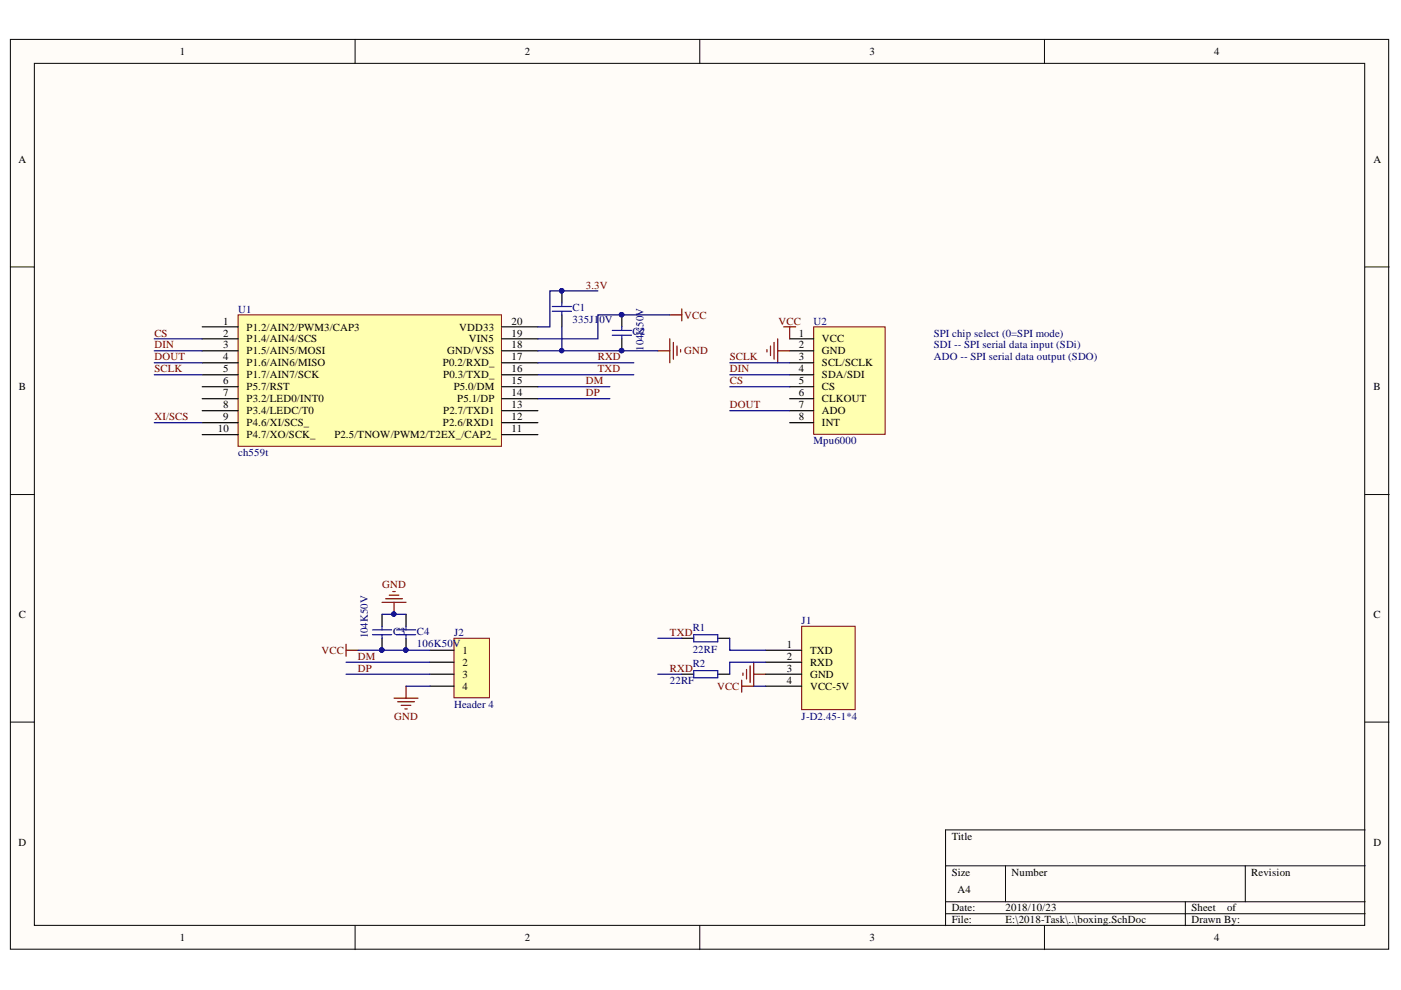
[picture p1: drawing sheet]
<svg xmlns="http://www.w3.org/2000/svg" width="297mm" height="210mm" viewBox="0 0 297 210" stroke-linecap="round" stroke-linejoin="round" font-family="sans-serif">
<defs><g id="words">
<g font-size="2.3">
<text x="38.2" y="11.7">1</text>
<text x="111.2" y="11.7">2</text>
<text x="184.3" y="11.7">3</text>
<text x="257.4" y="11.7">4</text>
<text x="3.9" y="34.5">A</text>
<text x="291.2" y="34.5">A</text>
<text x="47.3" y="68.8">1</text>
<text x="47.3" y="71.3">2</text>
<text x="52.3" y="70.1">P1.2/AIN2/PWM3/CAP3</text>
<text x="97.4" y="70.1">VDD33</text>
<text x="108.5" y="71.3">19</text>
<text x="108.5" y="68.8">20</text>
<text x="169.4" y="71.3">1</text>
<text x="47.3" y="73.9">3</text>
<text x="47.3" y="76.4">4</text>
<text x="52.3" y="72.6">P1.4/AIN4/SCS</text>
<text x="52.3" y="75.2">P1.5/AIN5/MOSI</text>
<text x="52.3" y="77.7">P1.6/AIN6/MISO</text>
<text x="93.9" y="77.7">P0.2/RXD_</text>
<text x="94.8" y="75.2">GND/VSS</text>
<text x="99.4" y="72.6">VIN5</text>
<text x="108.5" y="76.4">17</text>
<text x="108.5" y="73.9">18</text>
<text x="169.4" y="73.9">2</text>
<text x="169.4" y="76.4">3</text>
<text x="174.3" y="72.6">VCC</text>
<text x="174.3" y="75.2">GND</text>
<text x="174.3" y="77.7">SCL/SCLK</text>
<text x="4" y="82.8">B</text>
<text x="47.3" y="79">5</text>
<text x="47.3" y="81.5">6</text>
<text x="52.3" y="80.2">P1.7/AIN7/SCK</text>
<text x="52.3" y="82.8">P5.7/RST</text>
<text x="94" y="80.2">P0.3/TXD_</text>
<text x="96.2" y="82.8">P5.0/DM</text>
<text x="108.5" y="81.5">15</text>
<text x="108.5" y="79">16</text>
<text x="169.4" y="79">4</text>
<text x="169.4" y="81.5">5</text>
<text x="174.3" y="80.2">SDA/SDI</text>
<text x="174.3" y="82.8">CS</text>
<text x="291.2" y="82.8">B</text>
<text x="47.3" y="84">7</text>
<text x="47.3" y="86.6">8</text>
<text x="47.3" y="89.1">9</text>
<text x="52.3" y="85.3">P3.2/LED0/INT0</text>
<text x="52.3" y="87.8">P3.4/LEDC/T0</text>
<text x="94" y="87.8">P2.7/TXD1</text>
<text x="97" y="85.3">P5.1/DP</text>
<text x="108.5" y="89.1">12</text>
<text x="108.5" y="86.6">13</text>
<text x="108.5" y="84">14</text>
<text x="169.4" y="84">6</text>
<text x="169.4" y="86.6">7</text>
<text x="169.4" y="89.1">8</text>
<text x="174.3" y="85.3">CLKOUT</text>
<text x="174.3" y="87.8">ADO</text>
<text x="46.2" y="91.6">10</text>
<text x="52.3" y="90.4">P4.6/XI/SCS_</text>
<text x="52.3" y="92.9">P4.7/XO/SCK_</text>
<text x="70.9" y="92.9">P2.5/TNOW/PWM2/T2EX_/CAP2_</text>
<text x="93.9" y="90.4">P2.6/RXD1</text>
<text x="108.5" y="91.6">11</text>
<text x="174.3" y="90.4">INT</text>
<text x="4" y="131">C</text>
<text x="291.2" y="131">C</text>
<text x="166.8" y="137.4">1</text>
<text x="98.1" y="138.6">1</text>
<text x="98.1" y="141.2">2</text>
<text x="98.1" y="143.7">3</text>
<text x="166.8" y="139.9">2</text>
<text x="166.8" y="142.4">3</text>
<text x="171.7" y="138.6">TXD</text>
<text x="171.7" y="141.2">RXD</text>
<text x="171.7" y="143.7">GND</text>
<text x="98.1" y="146.2">4</text>
<text x="166.8" y="145">4</text>
<text x="171.7" y="146.2">VCC-5V</text>
<text x="3.9" y="179.3">D</text>
<text x="201.8" y="178">Title</text>
<text x="291.2" y="179.3">D</text>
<text x="201.8" y="185.6">Size</text>
<text x="214.5" y="185.6">Number</text>
<text x="265.3" y="185.6">Revision</text>
<text x="203" y="189.4">A4</text>
<text x="201.8" y="193.2">Date:</text>
<text x="201.8" y="195.8">File:</text>
<text x="213.2" y="193.2">2018/10/23</text>
<text x="213.2" y="195.8">E:\2018-Task\..\boxing.SchDoc</text>
<text x="252.6" y="193.2">Sheet</text>
<text x="252.6" y="195.8">Drawn By:</text>
<text x="260.2" y="193.2">of</text>
<text x="38.2" y="199.6">1</text>
<text x="111.2" y="199.6">2</text>
<text x="184.3" y="199.6">3</text>
<text x="257.4" y="199.6">4</text>
</g>
<g font-size="2.3" fill="#800000">
<text x="124.2" y="61.2">3.3V</text>
<text x="32.7" y="71.3">CS</text>
<text x="145.1" y="67.5">VCC</text>
<text x="165.1" y="68.8">VCC</text>
<text x="32.7" y="76.4">DOUT</text>
<text x="32.7" y="73.9">DIN</text>
<text x="126.7" y="76.4">RXD</text>
<text x="145.1" y="75.2">GND</text>
<text x="154.7" y="76.4">SCLK</text>
<text x="32.7" y="79">SCLK</text>
<text x="124.2" y="81.5">DM</text>
<text x="126.7" y="79">TXD</text>
<text x="154.7" y="81.5">CS</text>
<text x="154.7" y="79">DIN</text>
<text x="32.7" y="89.1">XI/SCS</text>
<text x="124.2" y="84">DP</text>
<text x="154.7" y="86.6">DOUT</text>
<text x="81" y="124.7">GND</text>
<text x="142" y="134.8">TXD</text>
<text x="68.2" y="138.6">VCC</text>
<text x="75.9" y="139.9">DM</text>
<text x="75.9" y="142.4">DP</text>
<text x="142" y="142.4">RXD</text>
<text x="152" y="146.2">VCC</text>
<text x="83.6" y="152.6">GND</text>
</g>
<g font-size="2.3" fill="#000080">
<text x="50.5" y="66.3">U1</text>
<text x="121.4" y="66">C1</text>
<text x="121.4" y="68.6">335J1</text>
<text x="127.1" y="68.6">0V</text>
<text x="134.1" y="71.1">C2</text>
<text x="172.5" y="68.8">U2</text>
<text x="198" y="71.3">SPI chip select (0=SPI mode)</text>
<text x="136.5" y="74.4" transform="rotate(-90 136.5 74.4)">104K50V</text>
<text x="198" y="76.4">ADO -- SPI serial data output (SDO)</text>
<text x="198" y="73.9">SDI -- SPI serial data input (SDi)</text>
<text x="172.5" y="94.2">Mpu6000</text>
<text x="50.5" y="96.7">ch559t</text>
<text x="78" y="135.3" transform="rotate(-90 78 135.3)">104K50V</text>
<text x="83.3" y="134.6">C3</text>
<text x="88.4" y="134.6">C4</text>
<text x="88.4" y="137.1">106K50V</text>
<text x="96.3" y="134.8">J2</text>
<text x="146.9" y="133.8">R1</text>
<text x="170" y="132.3">J1</text>
<text x="146.9" y="141.4">R2</text>
<text x="146.9" y="138.4">22RF</text>
<text x="142" y="145">22RF</text>
<text x="96.3" y="150">Header 4</text>
<text x="170" y="152.6">J-D2.45-1*4</text>
</g>
</g></defs>
<g fill="#fffcf8" stroke="#000" stroke-width=".21">
<path d="M2.2 8.4h292.2v192.9h-292.2z"/>
<path d="M7.3 13.4h282v182.8h-282z"/>
</g>
<g fill="none" stroke="#000" stroke-width=".21">
<path d="M75.3 8.4v5M148.4 8.4v5M221.4 8.4v5M2.2 56.6h5.1M289.4 56.6h5.1M2.2 104.9h5.1M289.4 104.9h5.1M2.2 153.1h5.1M289.4 153.1h5.1M289.4 176h-88.9v20.3M75.3 196.3v5.1M148.4 196.3v5.1"/>
<path d="M200.5 183.6h88.9M200.5 191.2h88.9M200.5 193.7h88.9M213.2 183.6v7.6M221.4 196.3v5.1M251.3 191.2v5.1M264 183.6v7.6"/>
</g>
<path d="M50.5 66.8h55.8v27.8h-55.8z" fill="#ffffb0" stroke="#800000" stroke-width=".21"/>
<g fill="none" stroke="#000" stroke-width=".25">
<path d="M42.9 69.3h7.6M42.9 71.8h7.6M42.9 74.4h7.6M42.9 76.9h7.6M42.9 79.5h7.6M106.4 69.3h7.6M106.4 71.8h7.6M106.4 74.4h7.6M106.4 76.9h7.6M106.4 79.5h7.6M42.9 82h7.6M42.9 84.5h7.6"/>
<path d="M42.9 87.1h7.6M42.9 89.6h7.6M42.9 92.2h7.6M106.4 82h7.6M106.4 84.5h7.6M106.4 87.1h7.6M106.4 89.6h7.6M106.4 92.2h7.6M144.6 135.3h2.5M152.2 135.3h2.5M144.6 142.9h2.5M152.2 142.9h2.5"/>
</g>
<path d="M139.5 74.4h2.5M142 71.8v5.1M142.8 72.6v3.6M143.5 73.4v2M144.3 74.1v.5M157.3 144.2v2.6M157.5 142.7v.5M158.3 141.9v2.1M159 141.2v3.5M159.8 140.4v5.1h-2.5M159.8 142.9h2.5" fill="none" stroke="#800000" stroke-width=".25"/>
<path d="M147.1 134.6h5.1v1.5h-5.1zM147.1 142.2h5.1v1.5h-5.1z" fill="none" stroke="#00f" stroke-width=".25"/>
<path d="M170 132.8h11.3v17.7h-11.3z" fill="#ffffb0" stroke="#800000" stroke-width=".21"/>
<path d="M162.3 137.9h7.7M162.3 140.4h7.7M162.3 142.9h7.7M162.3 145.5h7.7" fill="none" stroke="#000" stroke-width=".25"/>
<path d="M73.4 136.6v2.5M73.4 137.9h2.5M83.5 148h5.1M84.3 148.8h3.6M85.1 149.5h2M85.8 150.3h.5M86.1 145.5v2.5" fill="none" stroke="#800000" stroke-width=".25"/>
<path d="M96.3 135.3h7.5v12.6h-7.5z" fill="#ffffb0" stroke="#800000" stroke-width=".21"/>
<path d="M91.2 137.9h5.1M91.2 140.4h5.1M91.2 142.9h5.1M91.2 145.5h5.1" fill="none" stroke="#000" stroke-width=".25"/>
<path d="M172.5 69.3h15.2v22.8h-15.2z" fill="#ffffb0" stroke="#800000" stroke-width=".21"/>
<g fill="none" stroke="#000" stroke-width=".25">
<path d="M119.1 61.7v2.5M119.1 66.8v2.5M131.8 66.8v2.5M131.8 71.8v2.6M167.4 71.8h5.1M167.4 74.4h5.1M167.4 76.9h5.1M167.4 79.5h5.1M167.4 82h5.1M167.4 84.5h5.1M167.4 87.1h5.1M167.4 89.6h5.1"/>
<path d="M81 130.2v2.6M81 135.3v2.6M86.1 130.2v2.6M86.1 135.3v2.6"/>
</g>
<g fill="none" stroke="#800000" stroke-width=".25">
<path d="M142 66.8h2.6M144.6 65.5v2.5M162.6 74.1v.5M163.4 73.4v2M164.1 72.6v3.6M164.9 71.8v5.1M164.9 74.4h2.5M166.2 69.3h2.5M167.4 69.3v2.5M81 127.7h5.1M81.8 126.9h3.5M82.5 126.2h2.1"/>
<path d="M83.3 125.4h.5M83.5 127.7v2.5"/>
</g>
<g fill="#000080" stroke="#000080" stroke-width=".21">
<circle cx="131.8" cy="66.7" r=".46"/>
<circle cx="131.8" cy="74.3" r=".46"/>
<circle cx="119.1" cy="61.6" r=".46"/>
<circle cx="86" cy="137.8" r=".46"/>
<circle cx="80.9" cy="137.8" r=".46"/>
<circle cx="119.1" cy="74.3" r=".46"/>
<circle cx="83.5" cy="130.2" r=".46"/>
</g>
<g fill="none" stroke="#00f" stroke-width=".25">
<path d="M117.1 66h4.1M117.1 65h4.1M119.1 64.2v.8M119.1 66v.8M129.8 71.1h4.1M129.8 70.1h4.1M131.8 69.3v.8M131.8 71.1v.7M79 134.6h4M79 133.6h4M81 132.8v.8M81 134.6v.7"/>
<path d="M84.1 134.6h4M84.1 133.6h4M86.1 132.8v.8M86.1 134.6v.7"/>
</g>
<g fill="none" stroke="#000080" stroke-width=".25">
<path d="M32.7 76.9h10.2M32.7 79.5h10.2M32.7 74.4h10.2M32.7 71.8h10.2M114 74.4h25.5M114 76.9h20.4M114 79.5h20.4M119.1 69.3v5.1M126.8 61.7h-10.2v7.6h-2.6M142 66.8h-15.2v5h-12.8M154.7 76.9h12.7M154.7 79.5h12.7"/>
<path d="M32.7 89.6h10.2M114 82h15.3M114 84.5h15.3M154.7 82h12.7M154.7 87.1h12.7M75.9 137.9h15.3M81 130.2h5.1M139.5 135.3h5.1M154.7 135.3v2.6h7.6M73.4 142.9h17.8M73.4 140.4h17.8M86.1 145.5h5.1"/>
<path d="M139.5 142.9h5.1M159.8 145.5h2.5M162.3 140.4h-7.6v2.5"/>
</g>
<use href="#words"/>
</svg>
